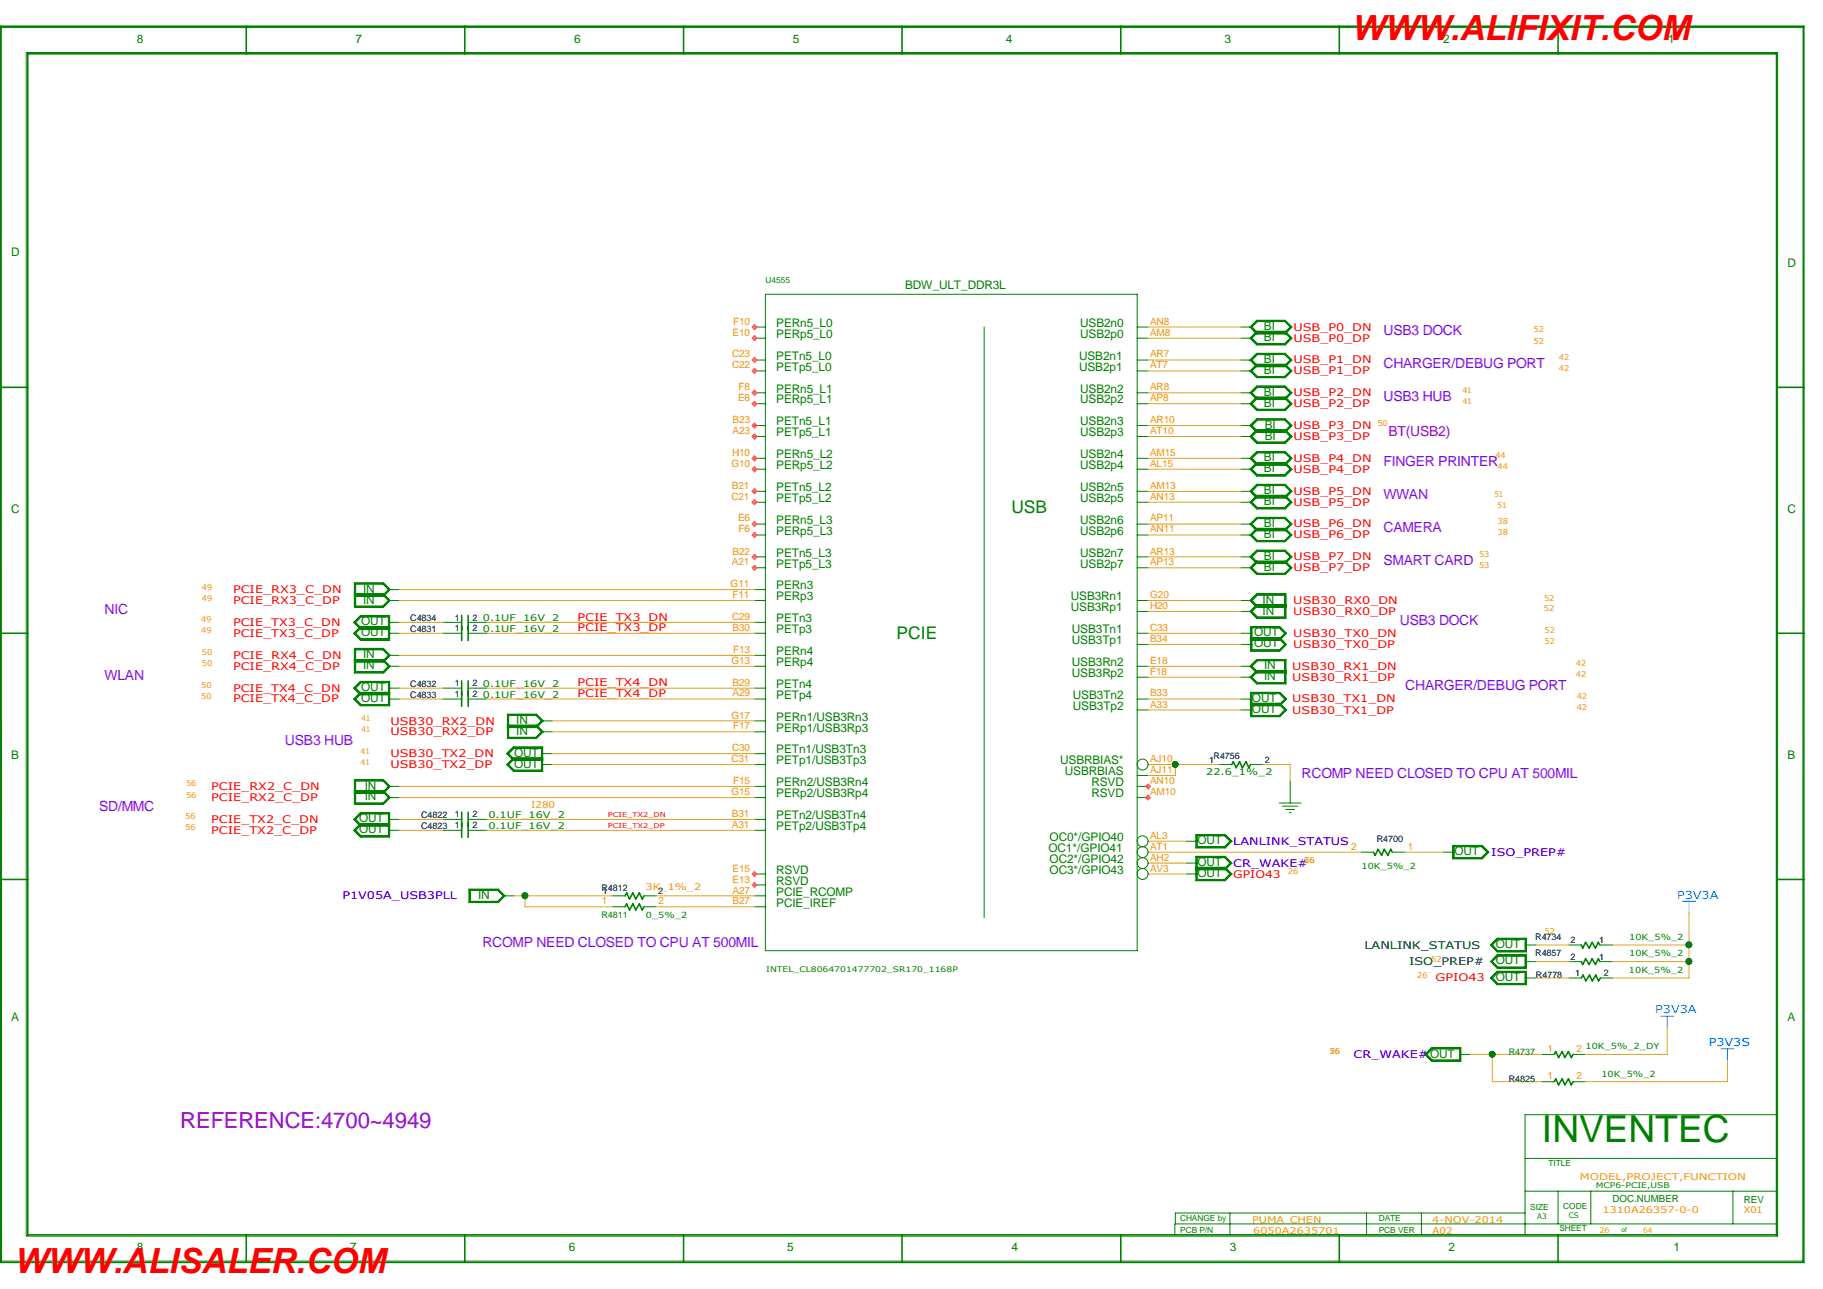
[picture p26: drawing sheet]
<svg xmlns="http://www.w3.org/2000/svg" width="297mm" height="210mm" viewBox="0 0 297 210" stroke-linecap="round" stroke-linejoin="round" font-family="sans-serif">
<defs><g id="words">
<text font-size="6.1" fill="#008000" x="251.2" y="186">INVENTEC</text>
<g font-size="5.6" fill="#f00">
<text x="220.4" y="6.4">WWW.ALIFIXIT.COM</text>
<text x="2.5" y="207.3">WWW.ALISALER.COM</text>
</g>
<text font-size="3.6" fill="#9400d3" x="29.4" y="183.7">REFERENCE:4700~4949</text>
<g font-size="2.8" fill="#008000">
<text x="164.8" y="83.6">USB</text>
<text x="146.1" y="104">PCIE</text>
</g>
<g font-size="2.3" fill="#8000ff">
<text x="225.4" y="54.6">USB3 DOCK</text>
<text x="225.4" y="59.9">CHARGER/DEBUG PORT</text>
<text x="225.4" y="65.2">USB3 HUB</text>
<text x="225.4" y="75.9">FINGER PRINTER</text>
<text x="225.4" y="81.3">WWAN</text>
<text x="225.4" y="86.6">CAMERA</text>
<text x="225.4" y="91.9">SMART CARD</text>
<text x="17.1" y="99.9">NIC</text>
<text x="228.1" y="101.7">USB3 DOCK</text>
<text x="17.1" y="110.7">WLAN</text>
<text x="229" y="112.4">CHARGER/DEBUG PORT</text>
<text x="46.4" y="121.3">USB3 HUB</text>
<text x="212.1" y="126.7">RCOMP NEED CLOSED TO CPU AT 500MIL</text>
<text x="16.2" y="132">SD/MMC</text>
<text x="78.6" y="154.1">RCOMP NEED CLOSED TO CPU AT 500MIL</text>
</g>
<text font-size="2.3" fill="#9400d3" x="226.2" y="71">BT(USB2)</text>
<g font-size="1.9" fill="#008000">
<text x="22.3" y="6.9">8</text>
<text x="58" y="6.9">7</text>
<text x="93.6" y="6.9">6</text>
<text x="129.2" y="6.9">5</text>
<text x="163.9" y="6.9">4</text>
<text x="199.5" y="6.9">3</text>
<text x="235.2" y="6.9">2</text>
<text x="271.8" y="6.9">1</text>
<text x="1.8" y="41.7">D</text>
<text x="147.5" y="47">BDW_ULT_DDR3L</text>
<text x="291.2" y="43.4">D</text>
<text x="126.5" y="53.2">PERn5_L0</text>
<text x="176" y="53.2">USB2n0</text>
<text x="205.9" y="53.8">BI</text>
<text x="126.5" y="55">PERp5_L0</text>
<text x="126.5" y="58.6">PETn5_L0</text>
<text x="175.8" y="58.6">USB2n1</text>
<text x="176" y="55">USB2p0</text>
<text x="205.9" y="59.1">BI</text>
<text x="205.9" y="55.5">BI</text>
<text x="126.5" y="63.9">PERn5_L1</text>
<text x="126.5" y="65.7">PERp5_L1</text>
<text x="126.5" y="60.4">PETp5_L0</text>
<text x="175.8" y="60.4">USB2p1</text>
<text x="176" y="63.9">USB2n2</text>
<text x="176" y="65.7">USB2p2</text>
<text x="205.9" y="60.9">BI</text>
<text x="205.9" y="64.4">BI</text>
<text x="126.5" y="69.3">PETn5_L1</text>
<text x="126.5" y="71">PETp5_L1</text>
<text x="176" y="69.3">USB2n3</text>
<text x="176" y="71">USB2p3</text>
<text x="205.9" y="66.3">BI</text>
<text x="206.1" y="71.6">BI</text>
<text x="206.1" y="69.8">BI</text>
<text x="126.5" y="76.4">PERp5_L2</text>
<text x="126.5" y="74.6">PERn5_L2</text>
<text x="176" y="74.6">USB2n4</text>
<text x="176" y="76.4">USB2p4</text>
<text x="205.9" y="76.9">BI</text>
<text x="205.9" y="75.1">BI</text>
<text x="1.8" y="83.5">C</text>
<text x="126.5" y="81.7">PETp5_L2</text>
<text x="126.5" y="80">PETn5_L2</text>
<text x="176" y="80">USB2n5</text>
<text x="176" y="81.7">USB2p5</text>
<text x="205.9" y="80.5">BI</text>
<text x="205.9" y="82.3">BI</text>
<text x="291.2" y="83.5">C</text>
<text x="126.5" y="85.3">PERn5_L3</text>
<text x="126.5" y="87.1">PERp5_L3</text>
<text x="176" y="85.3">USB2n6</text>
<text x="176" y="87.1">USB2p6</text>
<text x="205.9" y="85.8">BI</text>
<text x="205.9" y="87.6">BI</text>
<text x="126.5" y="96">PERn3</text>
<text x="126.5" y="92.4">PETp5_L3</text>
<text x="126.5" y="90.6">PETn5_L3</text>
<text x="176" y="90.6">USB2n7</text>
<text x="176" y="92.4">USB2p7</text>
<text x="205.9" y="93">BI</text>
<text x="205.9" y="91.2">BI</text>
<text x="58.8" y="101.9">OUT</text>
<text x="59.2" y="98.3">IN</text>
<text x="59.2" y="96.5">IN</text>
<text x="126.5" y="101.3">PETn3</text>
<text x="126.5" y="97.7">PERp3</text>
<text x="174.5" y="99.5">USB3Rp1</text>
<text x="174.5" y="97.7">USB3Rn1</text>
<text x="205.7" y="100.1">IN</text>
<text x="205.7" y="98.3">IN</text>
<text x="58.8" y="103.6">OUT</text>
<text x="59.2" y="107.2">IN</text>
<text x="126.5" y="106.7">PERn4</text>
<text x="126.5" y="103.1">PETp3</text>
<text x="174.7" y="104.9">USB3Tp1</text>
<text x="174.7" y="103.1">USB3Tn1</text>
<text x="204.3" y="105.4">OUT</text>
<text x="204.3" y="103.6">OUT</text>
<text x="58.8" y="112.5">OUT</text>
<text x="59.2" y="109">IN</text>
<text x="126.5" y="112">PETn4</text>
<text x="126.5" y="108.5">PERp4</text>
<text x="126.5" y="113.8">PETp4</text>
<text x="174.7" y="110.2">USB3Rp2</text>
<text x="174.7" y="108.5">USB3Rn2</text>
<text x="174.8" y="113.8">USB3Tn2</text>
<text x="206" y="110.7">IN</text>
<text x="206" y="109">IN</text>
<text x="58.8" y="114.3">OUT</text>
<text x="84.1" y="117.9">IN</text>
<text x="84.1" y="119.7">IN</text>
<text x="126.5" y="117.3">PERn1/USB3Rn3</text>
<text x="126.5" y="119.1">PERp1/USB3Rp3</text>
<text x="174.8" y="115.6">USB3Tp2</text>
<text x="204" y="116.1">OUT</text>
<text x="204" y="114.3">OUT</text>
<text x="1.8" y="123.6">B</text>
<text x="83.8" y="123.2">OUT</text>
<text x="83.8" y="125">OUT</text>
<text x="126.5" y="122.7">PETn1/USB3Tn3</text>
<text x="126.5" y="124.5">PETp1/USB3Tp3</text>
<text x="172.8" y="124.5">USBRBIAS*</text>
<text x="291.2" y="123.6">B</text>
<text x="59.4" y="128.6">IN</text>
<text x="59.4" y="130.3">IN</text>
<text x="126.5" y="128">PERn2/USB3Rn4</text>
<text x="126.5" y="129.8">PERp2/USB3Rp4</text>
<text x="173.5" y="126.2">USBRBIAS</text>
<text x="177.8" y="128">RSVD</text>
<text x="177.8" y="129.8">RSVD</text>
<text x="58.5" y="135.7">OUT</text>
<text x="58.5" y="133.9">OUT</text>
<text x="126.5" y="133.4">PETn2/USB3Tn4</text>
<text x="126.5" y="135.2">PETp2/USB3Tp4</text>
<text x="171" y="136.9">OC0*/GPIO40</text>
<text x="195.1" y="137.5">OUT</text>
<text x="126.5" y="142.3">RSVD</text>
<text x="170.9" y="138.7">OC1*/GPIO41</text>
<text x="171" y="142.3">OC3*/GPIO43</text>
<text x="171" y="140.5">OC2*/GPIO42</text>
<text x="195.1" y="142.8">OUT</text>
<text x="195.1" y="141.1">OUT</text>
<text x="237" y="139.2">OUT</text>
<text x="77.9" y="146.4">IN</text>
<text x="126.5" y="144.1">RSVD</text>
<text x="126.5" y="145.8">PCIE_RCOMP</text>
<text x="126.5" y="147.6">PCIE_IREF</text>
<text x="243.7" y="154.4">OUT</text>
<text x="243.7" y="157.1">OUT</text>
<text x="243.7" y="159.7">OUT</text>
<text x="1.8" y="166.3">A</text>
<text x="291.2" y="166.3">A</text>
<text x="22.3" y="203.7">8</text>
<text x="57.1" y="203.7">7</text>
<text x="92.7" y="203.7">6</text>
<text x="128.3" y="203.7">5</text>
<text x="164.8" y="203.7">4</text>
<text x="200.4" y="203.7">3</text>
<text x="236" y="203.7">2</text>
<text x="272.7" y="203.7">1</text>
</g>
<g font-size="1.8" fill="#1e90ff">
<text x="273.3" y="146.3">P3V3A</text>
<text x="269.7" y="165">P3V3A</text>
</g>
<text font-size="1.8" fill="#0080ff" x="278.4" y="170.4">P3V3S</text>
<g font-size="1.7" fill="#f00">
<text x="210.7" y="53.8">USB_P0_DN</text>
<text x="210.7" y="59.2">USB_P1_DN</text>
<text x="210.7" y="55.6">USB_P0_DP</text>
<text x="210.7" y="64.5">USB_P2_DN</text>
<text x="210.7" y="61">USB_P1_DP</text>
<text x="210.7" y="66.3">USB_P2_DP</text>
<text x="210.7" y="69.9">USB_P3_DN</text>
<text x="210.7" y="71.7">USB_P3_DP</text>
<text x="210.7" y="75.2">USB_P4_DN</text>
<text x="210.7" y="77">USB_P4_DP</text>
<text x="210.7" y="80.6">USB_P5_DN</text>
<text x="210.7" y="82.3">USB_P5_DP</text>
<text x="210.7" y="87.7">USB_P6_DP</text>
<text x="210.7" y="85.9">USB_P6_DN</text>
<text x="210.7" y="93">USB_P7_DP</text>
<text x="210.7" y="91.3">USB_P7_DN</text>
<text x="38" y="101.9">PCIE_TX3_C_DN</text>
<text x="38" y="98.4">PCIE_RX3_C_DP</text>
<text x="38" y="96.6">PCIE_RX3_C_DN</text>
<text x="94.1" y="101">PCIE_TX3_DN</text>
<text x="210.7" y="100.2">USB30_RX0_DP</text>
<text x="210.7" y="98.4">USB30_RX0_DN</text>
<text x="38" y="107.3">PCIE_RX4_C_DN</text>
<text x="38" y="103.7">PCIE_TX3_C_DP</text>
<text x="94.1" y="102.8">PCIE_TX3_DP</text>
<text x="210.7" y="105.5">USB30_TX0_DP</text>
<text x="210.7" y="103.7">USB30_TX0_DN</text>
<text x="38" y="109.1">PCIE_RX4_C_DP</text>
<text x="38" y="112.6">PCIE_TX4_C_DN</text>
<text x="94.1" y="111.7">PCIE_TX4_DN</text>
<text x="94.1" y="113.5">PCIE_TX4_DP</text>
<text x="210.6" y="110.8">USB30_RX1_DP</text>
<text x="210.6" y="109.1">USB30_RX1_DN</text>
<text x="38" y="114.4">PCIE_TX4_C_DP</text>
<text x="63.6" y="118">USB30_RX2_DN</text>
<text x="63.6" y="119.8">USB30_RX2_DP</text>
<text x="210.6" y="116.2">USB30_TX1_DP</text>
<text x="210.6" y="114.4">USB30_TX1_DN</text>
<text x="63.6" y="123.3">USB30_TX2_DN</text>
<text x="63.6" y="125.1">USB30_TX2_DP</text>
<text x="34.4" y="130.4">PCIE_RX2_C_DP</text>
<text x="34.4" y="128.7">PCIE_RX2_C_DN</text>
<text x="34.4" y="134">PCIE_TX2_C_DN</text>
<text x="34.4" y="135.8">PCIE_TX2_C_DP</text>
<text x="201" y="142.9">GPIO43</text>
<text x="233.9" y="159.8">GPIO43</text>
</g>
<g font-size="1.7" fill="#00f">
<text x="201" y="137.5">LANLINK_STATUS</text>
<text x="201" y="141.1">CR_WAKE#</text>
<text x="243" y="139.3">ISO_PREP#</text>
<text x="55.8" y="146.5">P1V05A_USB3PLL</text>
<text x="220.6" y="172.3">CR_WAKE#OUT</text>
</g>
<g font-size="1.7">
<text x="222.3" y="154.5">LANLINK_STATUS</text>
<text x="229.6" y="157.1">ISO_PREP#</text>
</g>
<g font-size="1.6" fill="#ff8d00">
<text x="119.5" y="52.9">F10</text>
<text x="187.4" y="52.9">AN8</text>
<text x="119.3" y="60">C22</text>
<text x="119.3" y="58.2">C23</text>
<text x="119.4" y="54.7">E10</text>
<text x="187.4" y="60">AT7</text>
<text x="187.4" y="54.7">AM8</text>
<text x="187.4" y="58.2">AR7</text>
<text x="120.3" y="65.4">E8</text>
<text x="120.4" y="63.5">F8</text>
<text x="187.4" y="65.4">AP8</text>
<text x="187.4" y="63.5">AR8</text>
<text x="119.4" y="70.7">A23</text>
<text x="119.4" y="68.9">B23</text>
<text x="187.4" y="70.7">AT10</text>
<text x="187.4" y="68.9">AR10</text>
<text x="119.2" y="76">G10</text>
<text x="119.3" y="74.3">H10</text>
<text x="187.4" y="76">AL15</text>
<text x="187.4" y="74.3">AM15</text>
<text x="119.2" y="81.4">C21</text>
<text x="119.3" y="79.6">B21</text>
<text x="187.4" y="81.4">AN13</text>
<text x="187.4" y="79.6">AM13</text>
<text x="120.3" y="84.9">E6</text>
<text x="120.4" y="86.7">F6</text>
<text x="187.4" y="86.7">AN11</text>
<text x="187.4" y="84.9">AP11</text>
<text x="119" y="95.6">G11</text>
<text x="119.3" y="92.1">A21</text>
<text x="119.4" y="90.3">B22</text>
<text x="187.4" y="92.1">AP13</text>
<text x="187.4" y="90.3">AR13</text>
<text x="119.3" y="101">C29</text>
<text x="119.3" y="97.4">F11</text>
<text x="187.4" y="99.2">H20</text>
<text x="187.4" y="97.4">G20</text>
<text x="119.4" y="102.7">B30</text>
<text x="119.5" y="106.3">F13</text>
<text x="187.4" y="104.5">B34</text>
<text x="187.4" y="102.7">C33</text>
<text x="119.2" y="108.1">G13</text>
<text x="119.4" y="113.4">A29</text>
<text x="119.4" y="111.6">B29</text>
<text x="187.4" y="113.4">B33</text>
<text x="187.4" y="109.9">F18</text>
<text x="187.4" y="108.1">E18</text>
<text x="119.2" y="117">G17</text>
<text x="119.5" y="118.8">F17</text>
<text x="187.4" y="115.2">A33</text>
<text x="119.2" y="124.1">C31</text>
<text x="119.3" y="122.3">C30</text>
<text x="187.4" y="124.1">AJ10</text>
<text x="187.4" y="125.9">AJ11</text>
<text x="119.2" y="129.5">G15</text>
<text x="119.5" y="127.7">F15</text>
<text x="187.4" y="127.7">AN10</text>
<text x="187.4" y="129.5">AM10</text>
<text x="119.3" y="134.8">A31</text>
<text x="119.3" y="133">B31</text>
<text x="187.4" y="136.6">AL3</text>
<text x="119.4" y="141.9">E15</text>
<text x="119.4" y="143.7">E13</text>
<text x="187.4" y="141.9">AV3</text>
<text x="187.4" y="140.2">AH2</text>
<text x="187.4" y="138.3">AT1</text>
<text x="220.2" y="138.3">2</text>
<text x="229.4" y="138.3">1</text>
<text x="98" y="147.3">1</text>
<text x="107.3" y="147.3">2</text>
<text x="119.4" y="145.5">A27</text>
<text x="119.4" y="147.3">B27</text>
<text x="252.1" y="171.3">1</text>
<text x="256.9" y="171.3">2</text>
<text x="252.1" y="175.8">1</text>
<text x="256.9" y="175.8">2</text>
</g>
<g font-size="1.6" fill="#008000">
<text x="262.8" y="195.8">DOC.NUMBER</text>
<text x="284.1" y="195.9">REV</text>
</g>
<g font-size="1.5">
<text x="66.8" y="101.2">C4834</text>
<text x="74.1" y="101">1</text>
<text x="77" y="101">2</text>
<text x="66.8" y="103">C4831</text>
<text x="74.1" y="102.8">1</text>
<text x="77" y="102.8">2</text>
<text x="66.8" y="113.7">C4833</text>
<text x="66.8" y="111.9">C4832</text>
<text x="74.1" y="113.5">1</text>
<text x="74.1" y="111.7">1</text>
<text x="77" y="113.5">2</text>
<text x="77" y="111.7">2</text>
<text x="197" y="124.2">1</text>
<text x="197.7" y="123.7">R4756</text>
<text x="206.1" y="124.2">2</text>
<text x="68.6" y="133.3">C4822</text>
<text x="68.6" y="135">C4823</text>
<text x="74.1" y="134.9">1</text>
<text x="74.1" y="133.1">1</text>
<text x="77" y="134.9">2</text>
<text x="77" y="133.1">2</text>
<text x="224.3" y="137">R4700</text>
<text x="98" y="145">R4812</text>
<text x="98.2" y="145.6">1</text>
<text x="107.3" y="145.6">2</text>
<text x="250.1" y="153">R4734</text>
<text x="250.1" y="155.7">R4857</text>
<text x="255.9" y="153.6">2</text>
<text x="260.6" y="153.6">1</text>
<text x="250.3" y="159.3">R4778</text>
<text x="255.9" y="156.3">2</text>
<text x="256.7" y="158.9">1</text>
<text x="260.6" y="156.3">1</text>
<text x="261.3" y="158.9">2</text>
<text x="245.8" y="176.2">R4825</text>
</g>
<g font-size="1.5" fill="#008000">
<text x="78.7" y="101.1">0.1UF_16V_2</text>
<text x="78.7" y="102.9">0.1UF_16V_2</text>
<text x="78.7" y="111.8">0.1UF_16V_2</text>
<text x="78.7" y="113.6">0.1UF_16V_2</text>
<text x="196.6" y="126.3">22.6_1%_2</text>
<text x="79.6" y="133.2">0.1UF_16V_2</text>
<text x="79.6" y="135">0.1UF_16V_2</text>
<text x="98" y="149.5">R4811</text>
<text x="245.8" y="171.7">R4737</text>
</g>
<g font-size="1.5" fill="#ff8d00">
<text x="86.6" y="131.7">I280</text>
<text x="105.2" y="145">3K_1%_2</text>
<text x="257.4" y="192.2">MODEL,PROJECT,FUNCTION</text>
<text x="261.1" y="197.5">1310A26357-0-0</text>
<text x="284.1" y="197.5">X01</text>
<text x="204" y="199.1">PUMA CHEN</text>
<text x="204.2" y="200.9">6050A2635701</text>
<text x="233.4" y="199.1">4-NOV-2014</text>
<text x="233.4" y="200.9">A02</text>
</g>
<g font-size="1.4" fill="#008000">
<text x="124.7" y="46.1">U4555</text>
<text x="221.9" y="141.5">10K_5%_2</text>
<text x="105.2" y="149.5">0_5%_2</text>
<text x="265.5" y="153">10K_5%_2</text>
<text x="265.5" y="155.7">10K_5%_2</text>
<text x="265.4" y="158.4">10K_5%_2</text>
<text x="258.4" y="170.9">10K_5%_2_DY</text>
<text x="260.9" y="175.3">10K_5%_2</text>
<text x="252.3" y="189.9">TITLE</text>
<text x="249.3" y="197">SIZE</text>
<text x="254.7" y="196.8">CODE</text>
<text x="192.3" y="198.8">CHANGE by</text>
<text x="192.3" y="200.7">PCB P/N</text>
<text x="224.7" y="198.8">DATE</text>
<text x="224.7" y="200.7">PCB VER</text>
<text x="254.1" y="200.4">SHEET</text>
</g>
<g font-size="1.3" fill="#ff8d00">
<text x="249.9" y="56">52</text>
<text x="249.9" y="54.1">52</text>
<text x="254" y="58.6">42</text>
<text x="238.3" y="65.7">41</text>
<text x="238.3" y="64">41</text>
<text x="254" y="60.4">42</text>
<text x="224.4" y="69.3">50</text>
<text x="243.7" y="74.6">44</text>
<text x="244" y="76.4">44</text>
<text x="243.5" y="80.9">51</text>
<text x="244" y="82.7">51</text>
<text x="244" y="87.1">38</text>
<text x="244" y="85.3">38</text>
<text x="241" y="92.5">53</text>
<text x="241" y="90.7">53</text>
<text x="32.8" y="101.3">49</text>
<text x="32.9" y="97.8">49</text>
<text x="32.9" y="96">49</text>
<text x="251.6" y="99.6">52</text>
<text x="251.6" y="97.8">52</text>
<text x="32.8" y="103.1">49</text>
<text x="32.9" y="106.7">50</text>
<text x="251.7" y="104.9">52</text>
<text x="251.7" y="103.1">52</text>
<text x="32.8" y="113.8">50</text>
<text x="32.8" y="112.1">50</text>
<text x="32.9" y="108.5">50</text>
<text x="256.8" y="108.5">42</text>
<text x="256.8" y="110.3">42</text>
<text x="256.9" y="113.8">42</text>
<text x="58.9" y="119.2">41</text>
<text x="58.9" y="117.4">41</text>
<text x="256.9" y="115.6">42</text>
<text x="58.8" y="122.7">41</text>
<text x="58.8" y="124.5">41</text>
<text x="30.3" y="128.1">56</text>
<text x="30.3" y="129.9">56</text>
<text x="30.2" y="133.4">56</text>
<text x="30.2" y="135.2">56</text>
<text x="209.8" y="142.3">26</text>
<text x="212.5" y="140.5">26</text>
<text x="212.5" y="140.5">56</text>
<text x="251.7" y="152.1">52</text>
<text x="230.9" y="159.3">26</text>
<text x="233.2" y="156.6">52</text>
<text x="216.7" y="171.7">56</text>
<text x="216.7" y="171.7">2</text>
<text x="260.6" y="200.7">26</text>
<text x="267.8" y="200.7">64</text>
</g>
<g font-size="1.3" fill="#008000">
<text x="124.8" y="158.3">INTEL_CL8064701477702_SR170_1168P</text>
<text x="260" y="193.4">MCP6-PCIE,USB</text>
<text x="250.5" y="198.5">A3</text>
<text x="255.6" y="198.4">CS</text>
</g>
<g font-size="1.1" fill="#f00">
<text x="99.1" y="133.1">PCIE_TX2_DN</text>
<text x="99.1" y="134.8">PCIE_TX2_DP</text>
</g>
<text font-size="1.1" fill="#008000" x="264.2" y="200.6">of</text>
</g></defs>
<g fill="none" stroke="#008000" stroke-width=".25">
<path d="M0 4.3h293.9v201.3h-293.9zM40.1 4.3v4.5M75.7 4.3v4.5M111.4 4.3v4.5M147 4.3v4.5M182.6 4.3v4.5M218.2 4.3v4.5M253.9 4.3v4.5M289.5 8.8h-285v192.3h285M289.5 8.7v192.4M0 63.1h4.5M289.5 63.1h4.4"/>
<path d="M0 103.1h4.5M75.2 100.2v4.1M75.2 110.9v4.1M76.3 100.2v4.1M76.3 110.9v4.1M289.5 103.1h4.4M75.2 132.2v4.2M76.3 132.2v4.2M200.7 124.5l.3-.5 .4 1 .6-1 .4 1 .6-1 .5 1 .2-.5M223.8 138.8l.3 .5 .4-1 .6 1 .4-1 .6 1 .5-1 .3 .5M0 143.2h4.5M101.9 145.9l.2-.5 .5 1 .5-1 .5 1 .6-1 .4 1 .3-.5"/>
<path d="M101.9 147.7l.2-.5 .5 1 .5-1 .5 1 .6-1 .4 1 .3-.5M257.6 156.6l.3 .5 .5-1 .5 1 .5-1 .6 1 .4-1 .3 .5M257.6 153.9l.3 .5 .5-.9 .5 .9 .5-.9 .6 .9 .4-.9 .3 .4M257.7 159.3l.2-.5 .5 .9 .6-.9 .5 .9 .5-.9 .5 .9 .3-.4M289.5 143.2h4.4M253.2 176.1l.3-.4 .5 1 .5-1 .5 1 .6-1 .4 1 .3-.6M253.2 171.7l.3-.5 .5 1 .5-1 .5 1 .6-1 .4 1 .3-.5M40.1 201.1v4.5M75.7 201.1v4.5M111.4 201.1v4.5M147 201.1v4.5M182.6 201.1v4.5"/>
<path d="M218.2 201.1v4.5M253.9 201.1v4.5"/>
</g>
<g fill="none" stroke="#008000" stroke-width=".16">
<path d="M.2 4.4l.1 201M.3 4.5h293.4M4.3 8.6v192.7M4.3 8.6h285.3v192.7h-285.3M293.8 4.5l-.1 200.9h-293.4M122.9 58.6h1.8M122.9 55.1h1.8M122.9 53.3h1.8M124.7 47.9h60.6v106.9h-60.6zM160.4 53.3v96.1M185.3 58.6h1.8M185.3 55.1h1.8"/>
<path d="M185.3 53.3h1.8M202.2 58.6h1.8M202.2 55.1h1.8M202.2 53.3h1.8M203.7 58.6l1.1-1.1h4.6l1.1 1.1-1.1 1.1h-4.6zM203.7 53.3l1.1-1.1h4.6l1.1 1.1-1.1 1.1h-4.6zM203.7 58.6l1.1-1h4.6l1 1-1 1h-4.6zM203.7 53.3l1.1-1.1h4.6l1 1.1-1 1h-4.6zM203.7 55.1l1.1-1.1h4.6l1 1.1-1 1h-4.6zM203.9 58.6l.9-.9h4.6l.9 .9-.9 1h-4.6zM203.9 53.3l.9-1h4.6l.9 1-.9 .9h-4.6zM203.9 55.1l.9-1h4.6l.9 1-.9 .9h-4.6z"/>
<path d="M204 58.6l.9-.9h4.4l.9 .9-.9 .9M204 58.6l.9 .9M204 53.3l.9-.9h4.4l.9 .9-.9 .8M204 53.3l.9 .8M204.8 53.9h4.6l1.1 1.2-1.1 1.1h-4.6l-1.1-1.1zM204.9 59.5h4.4M204.9 59.5l-.9 .9M204.9 54.1h4.4M204.9 54.1l-.9 1M209.3 59.5l.9 .9-.9 .9h-4.4l-.9-.9M209.3 54.1l.9 1-.9 .9h-4.4l-.9-.9M122.9 65.7h1.8"/>
<path d="M122.9 64h1.8M122.9 60.4h1.8M122.9 71.1h1.8M122.9 69.3h1.8M122.9 76.4h1.8M122.9 74.6h1.8M185.3 65.7h1.8M185.3 64h1.8M185.3 60.4h1.8M185.3 71.1h1.8M185.3 69.3h1.8M185.3 76.4h1.8"/>
<path d="M185.3 74.6h1.8M202.2 65.7h1.8M202.2 64h1.8M202.2 60.4h1.8M202.2 71.1h1.8M202.2 69.3h1.8M202.2 76.4h1.8M202.2 74.6h1.8M203.7 65.7l1.1-1.1h4.6l1.1 1.1-1.1 1.1h-4.6zM203.7 64l1.1-1.1h4.6l1.1 1.1-1.1 1.1h-4.6zM203.7 60.4l1.1-1.1h4.6l1.1 1.1-1.1 1.1h-4.6zM203.7 71.1l1.1-1.1h4.6l1.1 1.1-1.1 1.1h-4.6z"/>
<path d="M203.7 69.3l1.1-1.1h4.6l1.1 1.1-1.1 1.1h-4.6zM203.7 74.6l1.1-1.1h4.6l1.1 1.1-1.1 1.1h-4.6zM203.7 76.4l1.1-1.1h4.6l1.1 1.1-1.1 1.1h-4.6zM203.7 65.7l1.1-1h4.6l1 1-1 1.1h-4.6zM203.7 64l1.1-1.1h4.6l1 1.1-1 1h-4.6zM203.7 60.4l1.1-1h4.6l1 1-1 1h-4.6zM203.7 71.1l1.1-1h4.6l1 1-1 1h-4.6zM203.7 69.3l1.1-1h4.6l1 1-1 1h-4.6zM203.7 74.6l1.1-1h4.6l1 1-1 1.1h-4.6zM203.7 76.4l1.1-1h4.6l1 1-1 1.1h-4.6zM203.9 65.7l.9-.9h4.6l.9 .9-.9 1h-4.6zM203.9 64l.9-1h4.6l.9 1-.9 .9h-4.6z"/>
<path d="M203.9 60.4l.9-1h4.6l.9 1-.9 .9h-4.6zM203.9 71.1l.9-1h4.6l.9 1-.9 1h-4.6zM203.9 69.3l.9-1h4.6l.9 1-.9 1h-4.6zM203.9 74.6l.9-.9h4.6l.9 .9-.9 1h-4.6zM203.9 76.4l.9-.9h4.6l.9 .9-.9 1h-4.6zM204 64l.9-.9h4.4l.9 .9-.9 .9M204 64l.9 .9M204 69.3l.9-.9h4.4l.9 .9-.9 .9M204 69.3l.9 .9M204 74.6l.9-.9h4.4l.9 .9-.9 .9M204 74.6l.9 .9M204.8 78.9h4.6l1.1 1.1-1.1 1.1h-4.6l-1.1-1.1z"/>
<path d="M204.9 64.9h4.4M204.9 64.9l-.9 .8M204.9 70.2l-.9 .9M204.9 70.2h4.4M204.9 75.5h4.4M204.9 75.5l-.9 .9M209.3 64.9l.9 .8-.9 .9h-4.4l-.9-.9M209.3 70.2l.9 .9-.9 .9h-4.4l-.9-.9M209.3 75.5l.9 .9-.9 .9h-4.4l-.9-.9M57.7 96.7h4.8l1.1 1.1-1.1 1.1h-4.8v-4h4.8l1.1 1.1-1.1 1.1h-4.8M57.8 96.8h4.7l1 1-1 1h-4.7v-3.8h4.7l1 1-1 1.1h-4.7M57.9 96.9h4.5l1 .9-1 1h-4.5v-3.8h4.5l1 1-1 1h-4.5"/>
<path d="M58 96.9h4.4M62.4 96.9l.9 .9M63.3 96l-.9 .9M63.3 96l-.9-.9h-4.4v3.6h4.4l.9-.9M63.3 96h1.8M63.3 97.8h1.8M122.9 96h1.8M122.9 97.8h1.8M122.9 81.8h1.8M122.9 80h1.8M122.9 87.1h1.8M122.9 85.3h1.8"/>
<path d="M122.9 90.7h1.8M122.9 92.5h1.8M185.3 97.8h1.8M185.3 81.8h1.8M185.3 80h1.8M185.3 87.1h1.8M185.3 85.3h1.8M185.3 99.6h1.8M185.3 90.7h1.8M185.3 92.5h1.8M202.2 97.8h1.8M202.2 81.8h1.8"/>
<path d="M202.2 80h1.8M202.2 87.1h1.8M202.2 85.3h1.8M202.2 99.6h1.8M202.2 90.7h1.8M202.2 92.5h1.8M203.7 87.1l1.1-1.1h4.6l1.1 1.1-1.1 1.1h-4.6zM203.7 85.3l1.1-1.1h4.6l1.1 1.1-1.1 1.1h-4.6zM203.7 90.7l1.1-1.1h4.6l1.1 1.1-1.1 1.1h-4.6zM203.7 92.5l1.1-1.1h4.6l1.1 1.1-1.1 1.1h-4.6zM203.7 81.8l1.1-1.1h4.6l1 1.1-1 1h-4.6zM203.7 80l1.1-1h4.6l1 1-1 1h-4.6z"/>
<path d="M203.7 87.1l1.1-1h4.6l1 1-1 1h-4.6zM203.7 85.3l1.1-1h4.6l1 1-1 1.1h-4.6zM203.7 90.7l1.1-1h4.6l1 1-1 1h-4.6zM203.7 92.5l1.1-1.1h4.6l1 1.1-1 1h-4.6zM203.9 80l.9-1h4.6l.9 1-.9 .9h-4.6zM203.9 87.1l.9-1h4.6l.9 1-.9 1h-4.6zM203.9 85.3l.9-.9h4.6l.9 .9-.9 1h-4.6zM203.9 90.7l.9-1h4.6l.9 1-.9 1h-4.6zM203.9 92.5l.9-1h4.6l.9 1-.9 .9h-4.6zM204 97.8l.9-.9h4.4v3.6h-4.4l-.9-.9M204 80l.9-.9h4.4l.9 .9-.9 .9M204 80l.9 .9"/>
<path d="M204 85.3l.9-.8h4.4l.9 .8-.9 .9M204 85.3l.9 .9M204 97.8l.9 .9M204 90.7l.9-.9h4.4l.9 .9-.9 .9M204 90.7l.9 .9M204.8 80.6h4.6l1.1 1.2-1.1 1.1h-4.6l-1.1-1.1zM204.8 80.8h4.6l.9 1-.9 .9h-4.6l-.9-.9zM204.9 98.7h4.4M204.9 80.9h4.4M204.9 80.9l-.9 .9M204.9 86.2h4.4M204.9 86.2l-.9 .9"/>
<path d="M204.9 98.7l-.9 .9M204.9 91.6h4.4M204.9 91.6l-.9 .9M209.3 80.9l.9 .9-.9 .9h-4.4l-.9-.9M209.3 86.2l.9 .9-.9 .9h-4.4l-.9-.9M209.3 91.6l.9 .9-.9 .8h-4.4l-.9-.8M209.4 98.6h-4.6l-.9 1 .9 .9h4.6v-3.6h-4.6l-.9 .9 .9 1h4.6M209.5 98.6h-4.7l-1.1 1 1.1 1h4.7v-3.8h-4.7l-1.1 1 1.1 1h4.7M209.5 98.5h-4.7l-1.1 1.1 1.1 1.1h4.7v-4h-4.7l-1.1 1.1 1.1 1.1h4.7M57.7 107.4h4.8l1.1 1.1-1.1 1.1h-4.8v-4h4.8l1.1 1.1-1.1 1.1h-4.8M57.8 107.4h4.7l1 1.1-1 1h-4.7v-3.8h4.7l1 1-1 1h-4.7M57.9 107.5h4.5l1 1-1 .9h-4.5v-3.7h4.5l1 1-1 1h-4.5"/>
<path d="M58 101.3l.8-.8h4.5v3.5h-4.5l-.8-.9 .8-.9zM58 112.1l.8-.9h4.5v3.5h-4.5l-.8-.9 .8-.9zM58 107.6h4.4M58.8 102.2h4.5M58.8 112.9h4.5M62.4 107.6l.9 .9M63.3 106.7l-.9-.9h-4.4v3.6h4.4l.9-.9M63.3 101.3h1.8M63.3 103.1h1.8M63.3 106.7l-.9 .9M63.3 106.7h1.8M63.3 112.1h1.8"/>
<path d="M63.3 113.8h1.8M63.3 108.5h1.8M63.4 102.2h-4.6l-1 .9 1 1h4.6v-3.7h-4.6l-1 .9 1 1h4.6M63.4 112.9h-4.6l-1 .9 1 1h4.6v-3.7h-4.6l-1 1 1 .9h4.6M63.4 102.1h-4.6l-1.1 1 1.1 1.1h4.6v-3.9h-4.6l-1.1 1 1.1 1.1h4.6M63.4 112.8h-4.6l-1.1 1 1.1 1.1h4.6v-3.9h-4.6l-1.1 1.1 1.1 1h4.6M63.5 102h-4.8l-1.1 1.1 1.1 1.2h4.8v-4.1h-4.8l-1.1 1.1 1.1 1.1h4.8M63.5 112.7h-4.8l-1.1 1.1 1.1 1.1h4.8v-3.9h-4.8l-1.1 1.1 1.1 1.1h4.8M72.2 101.3h3M72.2 103.1h3M72.2 112.1h3M72.2 113.8h3"/>
<path d="M76.3 101.3h3M76.3 103.1h3M76.3 112.1h3M76.3 113.8h3M82.7 118.1h4.7l1.1 1.1-1.1 1.1h-4.7v-4h4.7l1.1 1.1-1.1 1.1h-4.7M82.7 118.2h4.7l1 1-1 1h-4.7v-3.8h4.7l1 1-1 1h-4.7M82.8 118.2h4.6l.9 1-.9 .9h-4.6v-3.7h4.6l.9 1-.9 1h-4.6M82.9 118.3h4.4M87.3 118.3l.9 .9M88.2 117.4l-.9-.9h-4.4v3.6h4.4l.9-.9M88.2 119.2h1.8M88.2 117.4l-.9 .9"/>
<path d="M88.2 117.4h1.8M122.9 101.3h1.8M122.9 103.1h1.8M122.9 106.7h1.8M122.9 112.1h1.8M122.9 113.8h1.8M122.9 108.5h1.8M122.9 119.2h1.8M122.9 117.4h1.8M185.3 103.1h1.8M185.3 113.8h1.8M185.3 108.5h1.8"/>
<path d="M185.3 104.9h1.8M185.3 110.3h1.8M185.3 115.6h1.8M202.2 103.1h1.8M202.2 113.8h1.8M202.2 108.5h1.8M202.2 104.9h1.8M202.2 110.3h1.8M202.2 115.6h1.8M203.7 103.8h4.8l1.1 1.1-1.1 1.1h-4.8v-4h4.8l1.1 1.1-1.1 1.2h-4.8M203.7 114.5h4.8l1.1 1.1-1.1 1.1h-4.8v-4h4.8l1.1 1.1-1.1 1.1h-4.8M203.8 103.9h4.7l1 1-1 1.1h-4.7v-3.9h4.7l1 1-1 1.1h-4.7"/>
<path d="M203.8 114.6h4.7l1 1-1 1h-4.7v-3.8h4.7l1 1-1 1.1h-4.7M203.9 104h4.6l.9 .9-.9 1h-4.6v-3.7h4.6l.9 .9-.9 1h-4.6M203.9 114.6h4.6l.9 1-.9 1h-4.6v-3.7h4.6l.9 .9-.9 1h-4.6M204 104h4.4M204 102.2h4.4l.9 .9-.9 .9 .9 .9-.9 .9h-4.4zM204 108.5l.9-.9h4.4v3.6h-4.4l-.9-.9M204 112.9h4.4l.9 .9-.9 .9 .9 .9-.9 .9h-4.4zM204 114.7h4.4M204 108.5l.9 .9M204.9 109.4h4.4M204.9 109.4l-.9 .9M209.4 109.3h-4.6l-.9 1 .9 .9h4.6v-3.7h-4.6l-.9 1 .9 .9h4.6"/>
<path d="M209.5 109.2h-4.7l-1.1 1.1 1.1 1h4.7v-3.9h-4.7l-1.1 1.1 1.1 1h4.7M209.5 109.2h-4.7l-1.1 1.1 1.1 1.1h4.7v-4h-4.7l-1.1 1.1 1.1 1.1h4.7M57.7 128.7h4.8l1.1 1.2-1.1 1.1h-4.8v-4h4.8l1.1 1.1-1.1 1.1h-4.8M57.8 128.8h4.7l1 1.1-1 1h-4.7v-3.9h4.7l1 1.1-1 1h-4.7M57.9 128.9h4.5l1 1-1 .9h-4.5v-3.7h4.5l1 1-1 .9h-4.5M58 128.9h4.4M58.8 132.5h4.5v3.6h-4.5l-.8-.9 .8-.9-.8-.9zM58.8 134.3h4.5M62.4 128.9l.9 1M63.3 135.2h1.8M63.3 128.1l-.9-.9h-4.4v3.6h4.4l.9-.9M63.3 129.9h1.8"/>
<path d="M63.3 128.1l-.9 .8M63.3 128.1h1.8M63.3 133.4h1.8M63.4 134.2h-4.6l-1 1 1 .9h4.6v-3.6h-4.6l-1 .9 1 1h4.6M63.4 134.2h-4.6l-1.1 1 1.1 1h4.6v-3.8h-4.6l-1.1 1 1.1 1.1h4.6M63.5 134.1h-4.8l-1.1 1.1 1.1 1.1h4.8v-4h-4.8l-1.1 1.1 1.1 1.1h4.8M72.2 135.2h3M72.2 133.4h3M76.3 135.2h3M76.3 133.4h3M82.9 122.7l.9-.9h4.4v3.6h-4.4l-.9-.9 .9-.9zM83.8 123.6h4.4"/>
<path d="M88.2 124.5h1.8M88.2 122.7h1.8M88.3 123.6h-4.6l-.9 .9 .9 1h4.6v-3.7h-4.6l-.9 .9 .9 1h4.6M88.3 123.5h-4.6l-1 1 1 1.1h4.6v-3.9h-4.6l-1 1 1 1.1h4.6M88.4 123.4h-4.8l-1.1 1.1 1.1 1.1h4.8v-4h-4.8l-1.1 1.1 1.1 1.1h4.8M122.9 135.2h1.8M122.9 124.5h1.8M122.9 122.7h1.8M122.9 129.9h1.8M122.9 128.1h1.8M122.9 133.4h1.8M185.3 129.9h1.8"/>
<path d="M185.3 128.1h1.8M185.3 126.3h1.8M193.3 137h1.8M194.9 135.9h4.7l1.1 1.1-1.1 1.1h-4.7zM194.9 135.9h4.7l1 1.1-1 1h-4.7zM195 136h4.6l.9 1-.9 1h-4.6zM195.1 136.1h4.4l.9 .9-.9 .9h-4.4zM195.1 139.7h4.4l.9 .8-.9 .9 .9 .9-.9 .9h-4.4zM198.6 124.5h2.1M203.7 124.5h2.1M208.4 130.8h3.6M209 131.3h2.5"/>
<path d="M209.5 131.8h1.4M210.1 132.3h.3M210.2 127.2v3.6M221.8 138.8h2M226.9 138.8h2M235.2 138.8h1.7M236.7 137.7h4.8l1.1 1.1-1.1 1.1h-4.8zM236.8 137.7h4.7l1 1.1-1 1h-4.7zM236.9 137.8h4.5l1 1-1 .9h-4.5zM236.9 137.9h4.5l.9 .9-.9 .9h-4.5zM76.4 144.8h4.8l1.1 1.1-1.1 1.1h-4.8zM76.5 144.9h4.6l1.1 1-1.1 1h-4.6z"/>
<path d="M76.6 144.9h4.5l1 1-1 1h-4.5zM76.6 145h4.5l.9 .9-.9 .9h-4.5zM82 145.9h1.8M99.8 145.9h2.1M99.8 147.7h2.1M104.9 145.9h2M104.9 147.7h2M122.9 145.9h1.8M122.9 142.3h1.8M122.9 147.7h1.8M122.9 144.1h1.8M193.3 140.5h1.8"/>
<path d="M193.3 142.3h1.8M194.9 141.2h4.7l1.1 1.1-1.1 1.1h-4.7v-4h4.7l1.1 1.1-1.1 1.1h-4.7M194.9 141.3h4.7l1 1-1 1h-4.7v-3.8h4.7l1 1-1 1.1h-4.7M195 141.4h4.6l.9 .9-.9 1h-4.6v-3.7h4.6l.9 .9-.9 1h-4.6M195.1 141.4h4.4M242.9 153.9l1.1-1.1h4.7v2.2h-4.7zM242.9 153.9l1.1-1h4.7v2h-4.7zM243.1 153.9l.9-.9h4.6v1.9h-4.6zM243.2 159.3l.8-.9h4.5v1.7h-4.5zM243.2 153.9l.8-.9h4.5v1.8h-4.5zM243.2 156.6l.8-.9h4.5v1.8h-4.5zM244 155.4h4.7v2.3h-4.7l-1.1-1.1z"/>
<path d="M244 158.2h4.7v2.2h-4.7l-1.1-1.1zM244 158.2h4.7v2.1h-4.7l-1.1-1zM244 155.5h4.7v2.1h-4.7l-1.1-1zM244 158.3h4.6v1.9h-4.6l-.9-.9zM244 155.6h4.6v1.9h-4.6l-.9-.9zM248.5 159.3h1.8M248.5 156.6h1.8M248.5 153.9h1.8M255.6 159.3h2.1M255.6 156.6h2M255.6 153.9h2M260.7 156.6h2.1"/>
<path d="M260.7 153.9h2.1M260.8 159.3h2M232.4 171.7l.9-1h4.6v2h-4.6zM232.5 171.7l.9-.9h4.4v1.8h-4.4zM233.3 170.6h4.7v2.2h-4.7l-1.1-1.1zM233.3 170.7h4.7v2.1h-4.7l-1-1.1zM237.8 171.7h1.8M251.2 171.7h2M251.2 176.1h2M256.3 171.7h2M256.3 176.1h2M191.4 199.3v1.8"/>
<path d="M200.4 197.5v3.6M222.7 197.5v3.6M231.6 197.5v3.6M248.5 181.5v19.6M248.5 197.5h-57v1.8h98M248.5 194h41M248.5 188.6h41M248.6 181.5h41M253.9 194v5.3M259.2 194v5.3M282.4 194v5.3"/>
<circle cx="186.2" cy="138.8" r=".89"/>
<circle cx="186.2" cy="137" r=".89"/>
<circle cx="186.2" cy="124.5" r=".89"/>
<circle cx="186.2" cy="142.3" r=".89"/>
<circle cx="186.2" cy="140.5" r=".89"/>
</g>
<g fill="none" stroke="#daa520" stroke-width=".16">
<path d="M187.1 55.1h15.1M187.1 58.6h15.1M187.1 53.3h15.1M187.1 60.4h15.1M187.1 76.4h15.1M187.1 74.6h15.1M187.1 71.1h15.1M187.1 69.3h15.1M187.1 65.7h15.1M187.1 64h15.1M65.1 96h57.8M65.1 97.8h57.8"/>
<path d="M187.1 90.7h15.1M187.1 92.5h15.1M187.1 85.3h15.1M187.1 81.8h15.1M187.1 80h15.1M187.1 87.1h15.1M187.1 97.8h15.1M187.1 99.6h15.1M65.1 113.8h7.1M65.1 108.5h57.8M65.1 101.3h7.1M65.1 112.1h7.1"/>
<path d="M65.1 106.7h57.8M65.1 103.1h7.1M79.3 113.8h43.6M79.3 101.3h43.6M79.3 112.1h43.6M79.3 103.1h43.6M90 119.2h32.9M90 117.4h32.9M187.1 113.8h15.1M187.1 108.5h15.1M187.1 103.1h15.1M187.1 104.9h15.1"/>
<path d="M187.1 110.3h15.1M187.1 115.6h15.1M65.1 135.2h7.1M65.1 128.1h57.8M65.1 133.4h7.1M65.1 129.9h57.8M79.3 135.2h43.6M79.3 133.4h43.6M90 124.5h32.9M90 122.7h32.9M187.1 124.5h11.5M187.1 137h6.2"/>
<path d="M187.1 138.8h34.7M191.5 124.5v1.8h-4.4M205.8 124.5h4.4v2.7M228.9 138.8h6.3M83.8 145.9h16M85.6 145.9v1.8h14.2M106.9 147.7h16M106.9 145.9h16M187.1 140.5h6.2M187.1 142.3h6.2M250.3 153.9h5.3M250.3 156.6h5.3"/>
<path d="M250.3 159.3h5.3M262.8 153.9h12.4M262.8 156.6h12.4M275.2 148.5v10.8h-12.4M239.6 171.7h11.6M243.2 171.7v4.4h8M271.6 167.3v4.4h-13.3M281.5 172.6v3.5h-23.2"/>
</g>
<path d="M274.1 146.8h2.2M275.2 146.8v1.7M270.6 165.5h2.1M271.6 165.5v1.8" fill="none" stroke="#1e90ff" stroke-width=".16"/>
<path d="M280.4 170.8h2.1M281.5 170.8v1.8" fill="none" stroke="#0080ff" stroke-width=".16"/>
<g fill="none" stroke="#ff1493" stroke-width=".25">
<path d="M122.9 58.3l.4 .3-.4 .4-.3-.4zM122.9 54.7l.4 .4-.4 .3-.3-.3zM122.9 52.9l.4 .4-.4 .3-.3-.3zM122.9 69l.4 .3-.4 .3-.3-.3zM122.9 70.7l.4 .4-.4 .4-.3-.4zM122.9 79.6l.4 .4-.4 .3-.3-.3zM122.9 76.1l.4 .3-.4 .4-.3-.4zM122.9 74.3l.4 .3-.4 .4-.3-.4zM122.9 63.6l.4 .4-.4 .3-.3-.3zM122.9 65.4l.4 .3-.4 .4-.3-.4zM122.9 60l.4 .4-.4 .3-.3-.3zM122.9 85l.4 .3-.4 .4-.3-.4z"/>
<path d="M122.9 86.7l.4 .4-.4 .4-.3-.4zM122.9 90.3l.4 .4-.4 .3-.3-.3zM122.9 92.1l.4 .4-.4 .3-.3-.3zM122.9 81.4l.4 .4-.4 .3-.3-.3zM186.7 128.1l.4-.4 .3 .4-.3 .3zM187.1 129.5l.3 .4-.3 .3-.4-.3zM122.9 143.8l.4 .3-.4 .3-.3-.3zM122.9 142l.4 .3-.4 .4-.3-.4z"/>
</g>
<g fill="#000">
<circle cx="191.5" cy="124.5" r=".49"/>
<circle cx="85.5" cy="145.9" r=".49"/>
<circle cx="275.2" cy="156.6" r=".49"/>
<circle cx="275.2" cy="153.9" r=".49"/>
<circle cx="243.1" cy="171.7" r=".49"/>
</g>
<g fill="none" stroke="#000" stroke-width=".16">
<circle cx="191.5" cy="124.5" r=".49"/>
<circle cx="85.5" cy="145.9" r=".49"/>
<circle cx="275.2" cy="156.6" r=".49"/>
<circle cx="275.2" cy="153.9" r=".49"/>
<circle cx="243.1" cy="171.7" r=".49"/>
</g>
<use href="#words"/>
</svg>
